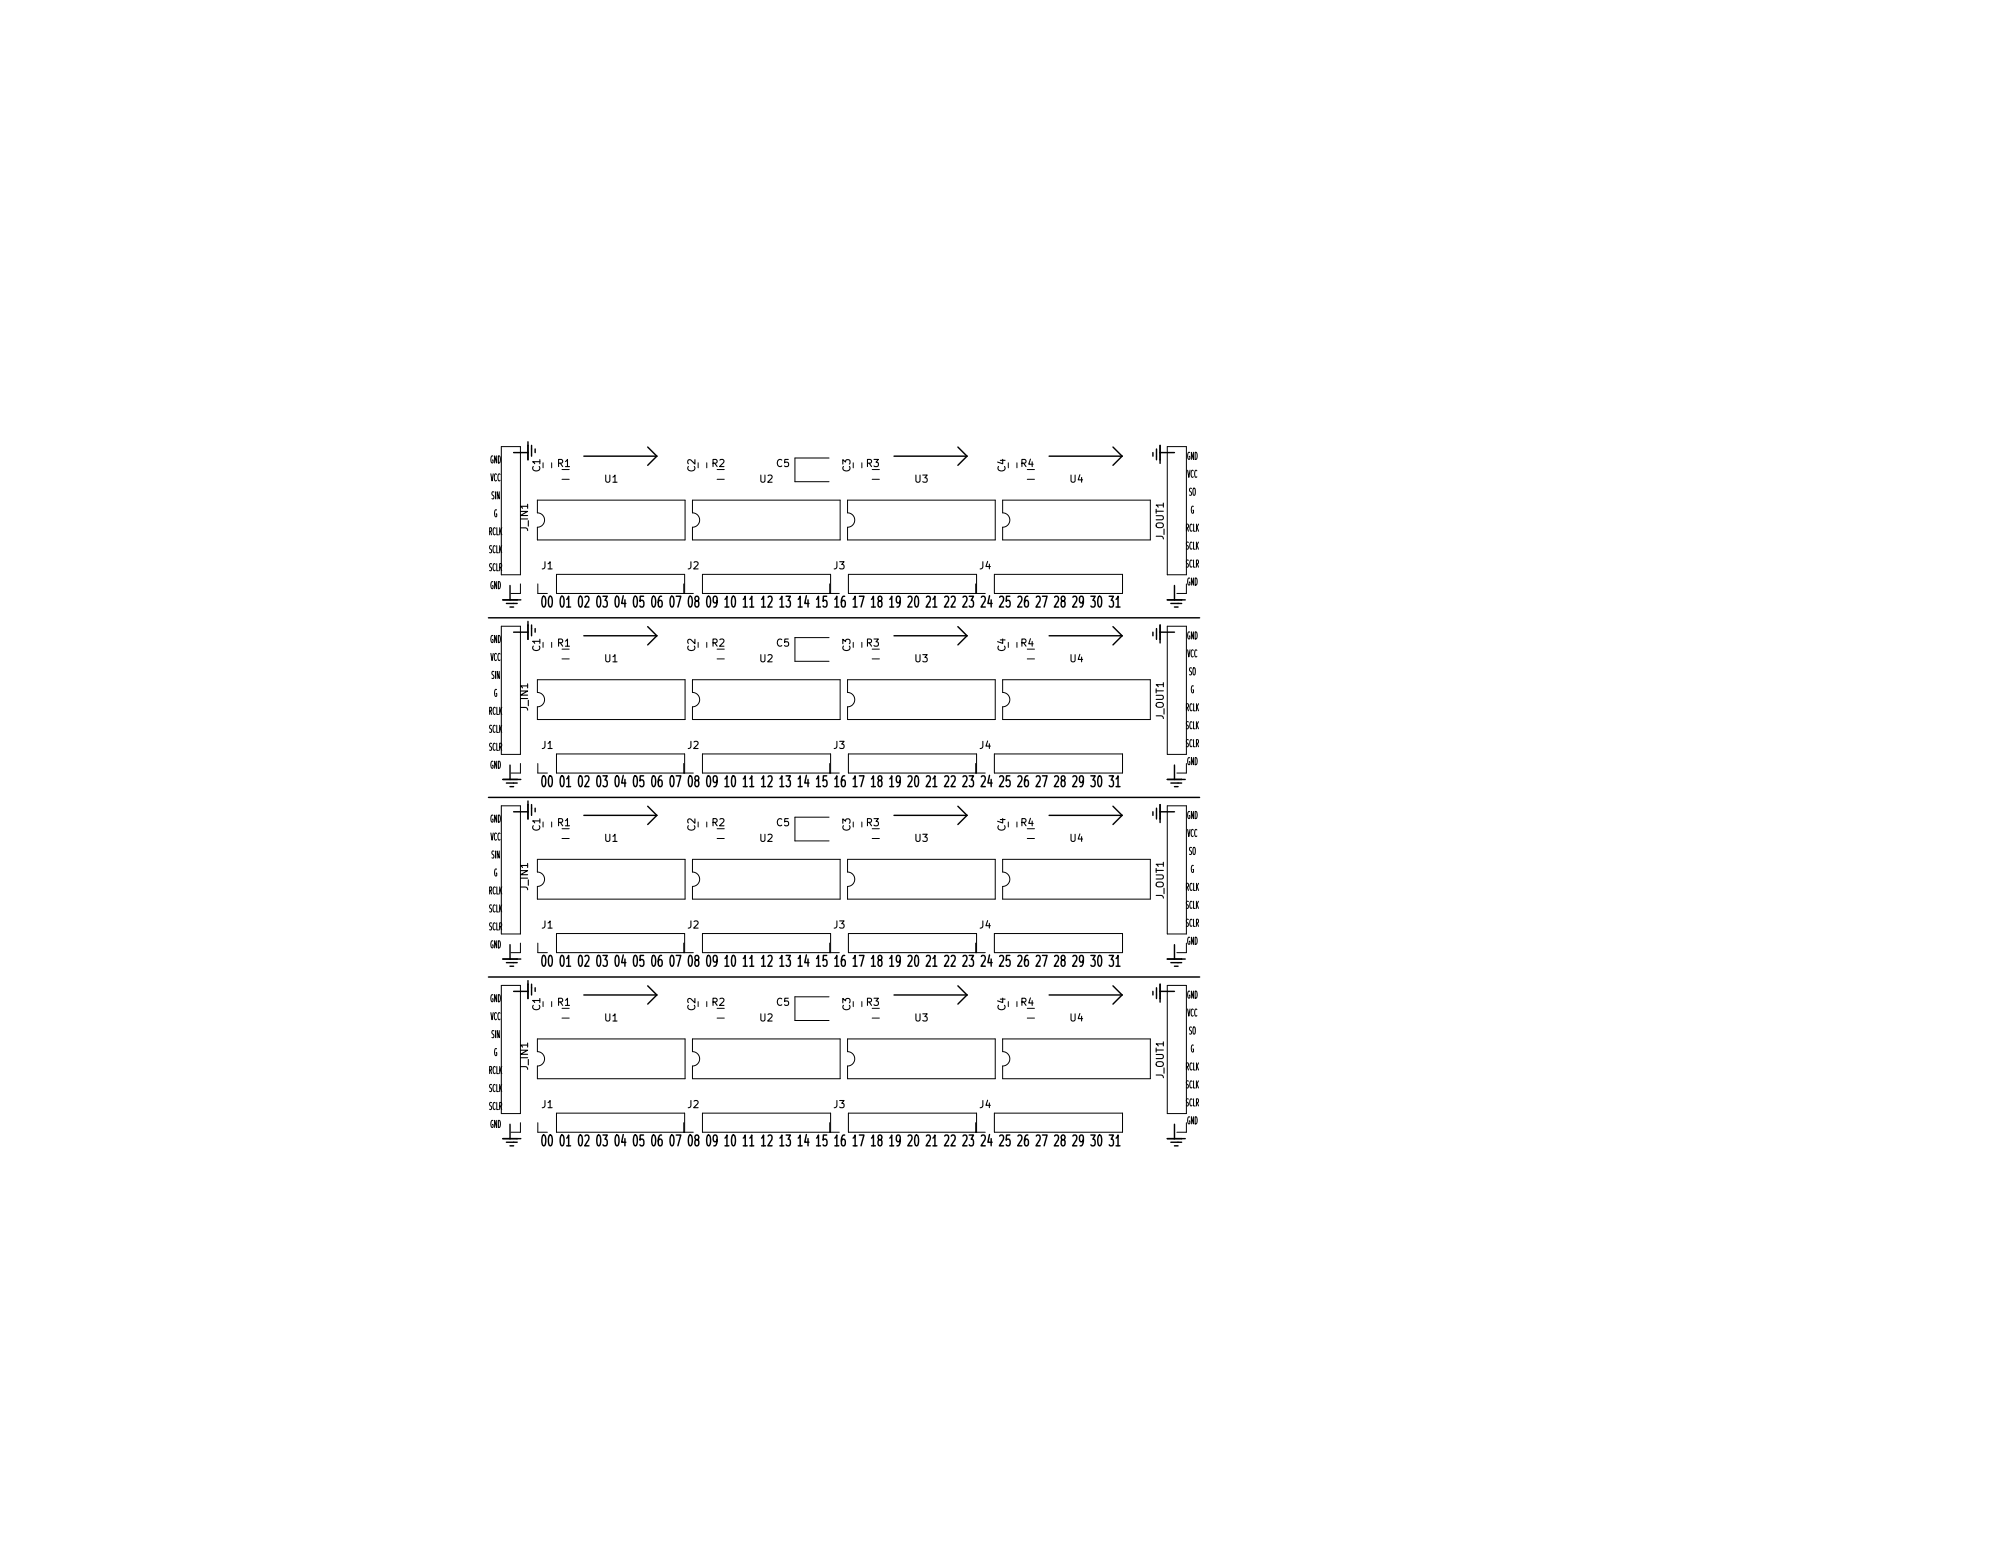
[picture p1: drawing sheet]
<svg xmlns="http://www.w3.org/2000/svg" width="279mm" height="216mm" viewBox="0 0 279 216" stroke-linecap="round" stroke-linejoin="round" font-family="sans-serif">
<defs><g id="words">
<g font-size="2.1">
<text x="75.3" y="84.6">00 01 02 03 04 05 06 07 08 09 10 11 12 13 14 15 16 17 18 19 20 21 22 23 24 25 26 27 28 29 30 31</text>
<text x="75.3" y="109.6">00 01 02 03 04 05 06 07 08 09 10 11 12 13 14 15 16 17 18 19 20 21 22 23 24 25 26 27 28 29 30 31</text>
<text x="75.3" y="134.6">00 01 02 03 04 05 06 07 08 09 10 11 12 13 14 15 16 17 18 19 20 21 22 23 24 25 26 27 28 29 30 31</text>
<text x="75.3" y="159.6">00 01 02 03 04 05 06 07 08 09 10 11 12 13 14 15 16 17 18 19 20 21 22 23 24 25 26 27 28 29 30 31</text>
</g>
<g font-size="1.4">
<text x="68.2" y="64.5">GND</text>
<text x="75.2" y="65.7" transform="rotate(-90 75.2 65.7)">C1</text>
<text x="77.6" y="65">R1</text>
<text x="96.8" y="65.7" transform="rotate(-90 96.8 65.7)">C2</text>
<text x="99.1" y="65">R2</text>
<text x="108.1" y="65">C5</text>
<text x="118.4" y="65.7" transform="rotate(-90 118.4 65.7)">C3</text>
<text x="120.6" y="65">R3</text>
<text x="140" y="65.7" transform="rotate(-90 140 65.7)">C4</text>
<text x="142.1" y="65">R4</text>
<text x="165.2" y="64">GND</text>
<text x="68.3" y="67">VCC</text>
<text x="68.4" y="69.5">SIN</text>
<text x="84.2" y="67.2">U1</text>
<text x="105.8" y="67.2">U2</text>
<text x="127.4" y="67.2">U3</text>
<text x="149" y="67.2">U4</text>
<text x="165.3" y="66.5">VCC</text>
<text x="165.5" y="69">SO</text>
<text x="165.7" y="71.5">G</text>
<text x="68" y="74.5">RCLK</text>
<text x="68.1" y="77">SCLK</text>
<text x="68.7" y="72">G</text>
<text x="73.5" y="73.9" transform="rotate(-90 73.5 73.9)">J_IN1</text>
<text x="162" y="75.1" transform="rotate(-90 162 75.1)">J_OUT1</text>
<text x="165" y="74">RCLK</text>
<text x="165.1" y="76.5">SCLK</text>
<text x="68.1" y="79.5">SCLRJ1</text>
<text x="68.2" y="82">GND</text>
<text x="95.7" y="79.2">J2</text>
<text x="116.1" y="79.2">J3</text>
<text x="136.4" y="79.2">J4</text>
<text x="165.1" y="79">SCLR</text>
<text x="165.2" y="81.5">GND</text>
<text x="68.2" y="89.5">GND</text>
<text x="165.2" y="89">GND</text>
<text x="68.3" y="92">VCC</text>
<text x="68.4" y="94.5">SIN</text>
<text x="75.2" y="90.7" transform="rotate(-90 75.2 90.7)">C1</text>
<text x="77.6" y="90">R1</text>
<text x="84.2" y="92.2">U1</text>
<text x="96.8" y="90.7" transform="rotate(-90 96.8 90.7)">C2</text>
<text x="99.1" y="90">R2</text>
<text x="105.8" y="92.2">U2</text>
<text x="108.1" y="90">C5</text>
<text x="118.4" y="90.7" transform="rotate(-90 118.4 90.7)">C3</text>
<text x="120.6" y="90">R3</text>
<text x="127.4" y="92.2">U3</text>
<text x="140" y="90.7" transform="rotate(-90 140 90.7)">C4</text>
<text x="142.1" y="90">R4</text>
<text x="149" y="92.2">U4</text>
<text x="165.3" y="91.5">VCC</text>
<text x="165.5" y="94">SO</text>
<text x="68" y="99.5">RCLK</text>
<text x="68.7" y="97">G</text>
<text x="73.5" y="98.9" transform="rotate(-90 73.5 98.9)">J_IN1</text>
<text x="162" y="100.1" transform="rotate(-90 162 100.1)">J_OUT1</text>
<text x="165" y="99">RCLK</text>
<text x="165.1" y="101.5">SCLK</text>
<text x="165.7" y="96.5">G</text>
<text x="68.1" y="102">SCLK</text>
<text x="68.1" y="104.5">SCLRJ1</text>
<text x="68.2" y="107">GND</text>
<text x="95.7" y="104.2">J2</text>
<text x="116.1" y="104.2">J3</text>
<text x="136.4" y="104.2">J4</text>
<text x="165.1" y="104">SCLR</text>
<text x="165.2" y="106.5">GND</text>
<text x="68.2" y="114.5">GND</text>
<text x="68.3" y="117">VCC</text>
<text x="68.4" y="119.5">SIN</text>
<text x="75.2" y="115.7" transform="rotate(-90 75.2 115.7)">C1</text>
<text x="77.6" y="115">R1</text>
<text x="84.2" y="117.2">U1</text>
<text x="96.8" y="115.7" transform="rotate(-90 96.8 115.7)">C2</text>
<text x="99.1" y="115">R2</text>
<text x="105.8" y="117.2">U2</text>
<text x="108.1" y="115">C5</text>
<text x="118.4" y="115.7" transform="rotate(-90 118.4 115.7)">C3</text>
<text x="120.6" y="115">R3</text>
<text x="127.4" y="117.2">U3</text>
<text x="140" y="115.7" transform="rotate(-90 140 115.7)">C4</text>
<text x="142.1" y="115">R4</text>
<text x="149" y="117.2">U4</text>
<text x="165.2" y="114">GND</text>
<text x="165.3" y="116.5">VCC</text>
<text x="165.5" y="119">SO</text>
<text x="68" y="124.5">RCLK</text>
<text x="68.7" y="122">G</text>
<text x="73.5" y="123.9" transform="rotate(-90 73.5 123.9)">J_IN1</text>
<text x="162" y="125.1" transform="rotate(-90 162 125.1)">J_OUT1</text>
<text x="165" y="124">RCLK</text>
<text x="165.7" y="121.5">G</text>
<text x="68.1" y="127">SCLK</text>
<text x="68.1" y="129.5">SCLRJ1</text>
<text x="68.2" y="132">GND</text>
<text x="95.7" y="129.2">J2</text>
<text x="116.1" y="129.2">J3</text>
<text x="136.4" y="129.2">J4</text>
<text x="165.1" y="126.5">SCLK</text>
<text x="165.1" y="129">SCLR</text>
<text x="165.2" y="131.5">GND</text>
<text x="68.2" y="139.5">GND</text>
<text x="68.3" y="142">VCC</text>
<text x="75.2" y="140.7" transform="rotate(-90 75.2 140.7)">C1</text>
<text x="77.6" y="140">R1</text>
<text x="84.2" y="142.2">U1</text>
<text x="96.8" y="140.7" transform="rotate(-90 96.8 140.7)">C2</text>
<text x="99.1" y="140">R2</text>
<text x="105.8" y="142.2">U2</text>
<text x="108.1" y="140">C5</text>
<text x="118.4" y="140.7" transform="rotate(-90 118.4 140.7)">C3</text>
<text x="120.6" y="140">R3</text>
<text x="127.4" y="142.2">U3</text>
<text x="140" y="140.7" transform="rotate(-90 140 140.7)">C4</text>
<text x="142.1" y="140">R4</text>
<text x="149" y="142.2">U4</text>
<text x="165.2" y="139">GND</text>
<text x="165.3" y="141.5">VCC</text>
<text x="165.5" y="144">SO</text>
<text x="68" y="149.5">RCLK</text>
<text x="68.4" y="144.5">SIN</text>
<text x="68.7" y="147">G</text>
<text x="73.5" y="148.9" transform="rotate(-90 73.5 148.9)">J_IN1</text>
<text x="165" y="149">RCLK</text>
<text x="165.7" y="146.5">G</text>
<text x="68.1" y="152">SCLK</text>
<text x="68.1" y="154.5">SCLRJ1</text>
<text x="95.7" y="154.2">J2</text>
<text x="116.1" y="154.2">J3</text>
<text x="136.4" y="154.2">J4</text>
<text x="162" y="150.1" transform="rotate(-90 162 150.1)">J_OUT1</text>
<text x="165.1" y="151.5">SCLK</text>
<text x="165.1" y="154">SCLR</text>
<text x="68.2" y="157">GND</text>
<text x="165.2" y="156.5">GND</text>
</g>
</g></defs>
<g fill="none" stroke="#000" stroke-width=".2">
<path d="M71.5 63h2M73.5 61.5v2.5M74 62v1.5M74.5 62.5v.5M81.3 63.5h10.1M90.2 62.2l1.2 1.3M91.4 63.5l-1.2 1.3M124.5 63.5h10.1M133.3 62.2l1.3 1.3M134.6 63.5l-1.3 1.3M146 63.5h10.2M154.9 62.2l1.3 1.3"/>
<path d="M156.2 63.5l-1.3 1.3M160.5 63v.5M161 62.5v1.5M161.5 62v2.5M161.5 63h2M68 86h99M70 83.5h2.5M70.5 84h1.5M71 81.5v2M71 84.5h.5M71.5 88h2M73.5 86.5v2.5"/>
<path d="M74 87v1.5M74.5 87.5v.5M81.3 88.5h10.1M90.2 87.2l1.2 1.3M91.4 88.5l-1.2 1.3M124.5 88.5h10.1M133.3 87.2l1.3 1.3M134.6 88.5l-1.3 1.3M146 88.5h10.2M154.9 87.2l1.3 1.3M156.2 88.5l-1.3 1.3M160.5 88v.5"/>
<path d="M161 87.5v1.5M161.5 88h2M161.5 87v2.5M163.5 81.5v2M68 111h99M70 108.5h2.5M70.5 109h1.5M71 109.5h.5M71 106.5v2M71.5 113h2M73.5 111.5v2.5M74 112v1.5"/>
<path d="M74.5 112.5v.5M81.3 113.5h10.1M90.2 112.2l1.2 1.3M91.4 113.5l-1.2 1.3M124.5 113.5h10.1M133.3 112.2l1.3 1.3M134.6 113.5l-1.3 1.3M146 113.5h10.2M154.9 112.2l1.3 1.3M156.2 113.5l-1.3 1.3M160.5 113v.5M161 112.5v1.5"/>
<path d="M161.5 113h2M161.5 112v2.5M163.5 106.5v2M68 136h99M70 133.5h2.5M70.5 134h1.5M71 134.5h.5M71 131.5v2M71.5 138h2M73.5 136.5v2.5M74 137v1.5M74.5 137.5v.5"/>
<path d="M81.3 138.5h10.1M90.2 137.2l1.2 1.3M91.4 138.5l-1.2 1.3M124.5 138.5h10.1M133.3 137.2l1.3 1.3M134.6 138.5l-1.3 1.3M146 138.5h10.2M154.9 137.2l1.3 1.3M156.2 138.5l-1.3 1.3M160.5 138v.5M161 137.5v1.5M161.5 138h2"/>
<path d="M161.5 137v2.5M163.5 131.5v2M70 158.5h2.5M70.5 159h1.5M71 159.5h.5M71 156.5v2M163.5 156.5v2"/>
</g>
<g fill="none" stroke="#000" stroke-width=".14">
<path d="M69.8 62.2h2.6v17.8h-2.6zM74.8 69.6h20.6v5.6h-20.6v-1.8a1 1 0 0 0 1-1 1 1 0 0 0-1-1zM76.8 64.4v.7M77.5 80h17.8v2.6h-17.8zM78.2 66.7h1M96.4 69.6h20.6v5.6h-20.6v-1.8a1 1 0 0 0 1-1 1 1 0 0 0-1-1zM97.8 80h17.8v2.6h-17.8zM98.4 64.4v.7M99.8 66.7h1M115.4 63.8h-4.7v3.3h4.7M118 69.6h20.5v5.6h-20.5v-1.8a1 1 0 0 0 1-1 1 1 0 0 0-1-1zM118.1 80h17.8v2.6h-17.8z"/>
<path d="M120 64.4v.7M121.4 66.7h1M138.4 80h17.9v2.6h-17.9zM139.6 69.6h20.5v5.6h-20.5v-1.8a1 1 0 0 0 1-1 1 1 0 0 0-1-1zM141.6 64.4v.7M143 66.7h1M162.5 62.2h2.7v17.8h-2.7zM69.8 87.2h2.6v17.8h-2.6zM72.4 81.3v1.3h-1.3M74.8 94.6h20.6v5.6h-20.6v-1.8a1 1 0 0 0 1-1 1 1 0 0 0-1-1zM74.9 81.3v1.3M76.8 89.4v.7"/>
<path d="M78.2 91.7h1M95.2 81.3v1.3M96.4 94.6h20.6v5.6h-20.6v-1.8a1 1 0 0 0 1-1 1 1 0 0 0-1-1zM98.4 89.4v.7M99.8 91.7h1M115.4 88.8h-4.7v3.3h4.7M115.5 81.3v1.3M118 94.6h20.5v5.6h-20.5v-1.8a1 1 0 0 0 1-1 1 1 0 0 0-1-1zM120 89.4v.7M121.4 91.7h1M135.8 81.3v1.3M139.6 94.6h20.5v5.6h-20.5v-1.8a1 1 0 0 0 1-1 1 1 0 0 0-1-1z"/>
<path d="M141.6 89.4v.7M143 91.7h1M162.5 87.2h2.7v17.8h-2.7zM165.2 81.3v1.3M69.8 112.2h2.6v17.8h-2.6zM72.4 106.3v1.3h-1.3M74.8 119.6h20.6v5.6h-20.6v-1.8a1 1 0 0 0 1-1 1 1 0 0 0-1-1zM74.9 106.3v1.3M76.8 114.4v.7M77.5 105h17.8v2.6h-17.8zM78.2 116.7h1M95.2 106.3v1.3"/>
<path d="M96.4 119.6h20.6v5.6h-20.6v-1.8a1 1 0 0 0 1-1 1 1 0 0 0-1-1zM97.8 105h17.8v2.6h-17.8zM98.4 114.4v.7M99.8 116.7h1M115.4 113.8h-4.7v3.3h4.7M115.5 106.3v1.3M118 119.6h20.5v5.6h-20.5v-1.8a1 1 0 0 0 1-1 1 1 0 0 0-1-1zM118.1 105h17.8v2.6h-17.8zM120 114.4v.7M121.4 116.7h1M135.8 106.3v1.3M138.4 105h17.9v2.6h-17.9z"/>
<path d="M139.6 119.6h20.5v5.6h-20.5v-1.8a1 1 0 0 0 1-1 1 1 0 0 0-1-1zM141.6 114.4v.7M143 116.7h1M162.5 112.2h2.7v17.8h-2.7zM165.2 106.3v1.3M69.8 137.2h2.6v17.8h-2.6zM72.4 131.3v1.3h-1.3M74.9 131.3v1.3M76.8 139.4v.7M77.5 129.9h17.8v2.7h-17.8zM95.2 131.3v1.3M97.8 129.9h17.8v2.7h-17.8z"/>
<path d="M98.4 139.4v.7M115.4 138.8h-4.7v3.3h4.7M115.5 131.3v1.3M118.1 129.9h17.8v2.7h-17.8zM120 139.4v.7M135.8 131.3v1.3M138.4 129.9h17.9v2.7h-17.9zM141.6 139.4v.7M162.5 137.2h2.7v17.8h-2.7zM165.2 131.3v1.3M72.4 156.3v1.3h-1.3M74.8 144.6h20.6v5.6h-20.6v-1.8a1 1 0 0 0 1-1 1 1 0 0 0-1-1z"/>
<path d="M74.9 156.3v1.3M77.5 154.9h17.8v2.7h-17.8zM78.2 141.7h1M95.2 156.3v1.3M96.4 144.6h20.6v5.6h-20.6v-1.8a1 1 0 0 0 1-1 1 1 0 0 0-1-1zM97.8 154.9h17.8v2.7h-17.8zM99.8 141.7h1M115.5 156.3v1.3M118 144.6h20.5v5.6h-20.5v-1.8a1 1 0 0 0 1-1 1 1 0 0 0-1-1zM118.1 154.9h17.8v2.7h-17.8zM121.4 141.7h1M135.8 156.3v1.3"/>
<path d="M138.4 154.9h17.9v2.7h-17.9zM139.6 144.6h20.5v5.6h-20.5v-1.8a1 1 0 0 0 1-1 1 1 0 0 0-1-1zM143 141.7h1M165.2 156.3v1.3"/>
</g>
<use href="#words"/>
</svg>
